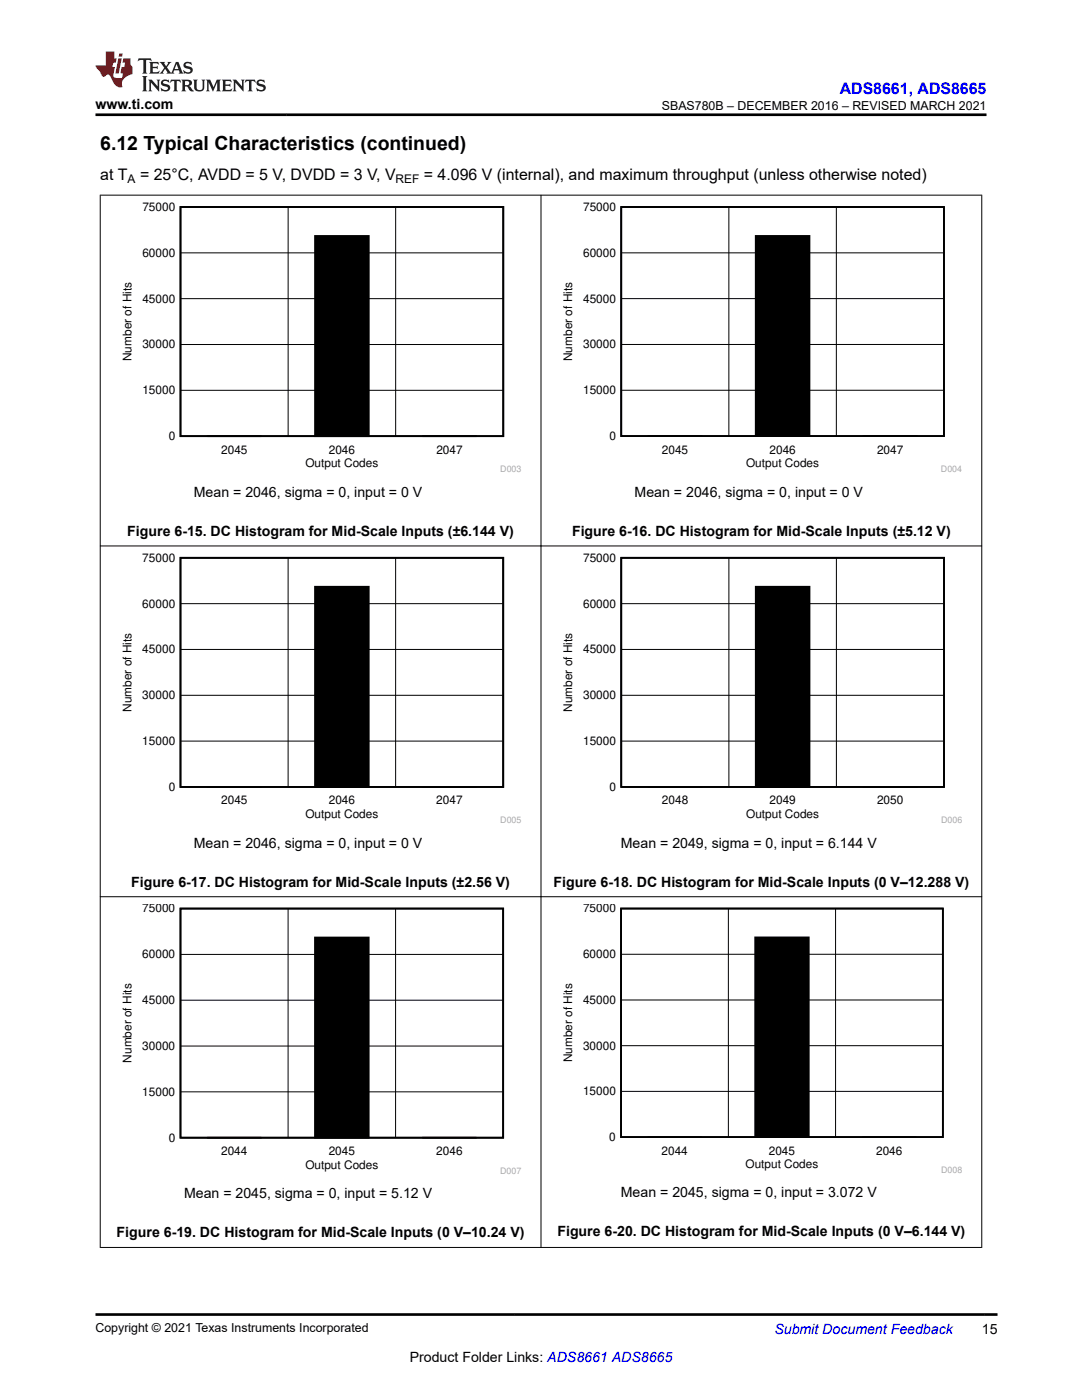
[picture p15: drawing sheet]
<svg xmlns="http://www.w3.org/2000/svg" width="216mm" height="279mm" viewBox="0 0 216 279" stroke-linecap="round" stroke-linejoin="round" font-family="sans-serif">
<defs><g id="words">
<text font-size="3.9" x="20" y="29.9">6.12 Typical Characteristics (continued)</text>
<text font-size="3.2" fill="#00f" x="167.6" y="18.7">ADS8661, ADS8665</text>
<g font-size="3.2">
<text x="20" y="35.8">at T</text>
<text x="27.9" y="35.8">= 25°C, AVDD = 5 V, DVDD = 3 V, V</text>
<text x="84.6" y="35.8">= 4.096 V (internal), and maximum throughput (unless otherwise noted)</text>
</g>
<g font-size="2.8">
<text x="19" y="21.8">www.ti.com</text>
<text x="38.7" y="99.2">Mean = 2046, sigma = 0, input = 0 V</text>
<text x="126.6" y="99.1">Mean = 2046, sigma = 0, input = 0 V</text>
<text x="25.4" y="107">Figure 6-15. DC Histogram for Mid-Scale Inputs (±6.144 V)</text>
<text x="114.1" y="106.9">Figure 6-16. DC Histogram for Mid-Scale Inputs (±5.12 V)</text>
<text x="38.7" y="169.2">Mean = 2046, sigma = 0, input = 0 V</text>
<text x="123.9" y="169.2">Mean = 2049, sigma = 0, input = 6.144 V</text>
<text x="26.2" y="177">Figure 6-17. DC Histogram for Mid-Scale Inputs (±2.56 V)</text>
<text x="110.4" y="177">Figure 6-18. DC Histogram for Mid-Scale Inputs (0 V–12.288 V)</text>
<text x="36.7" y="239.2">Mean = 2045, sigma = 0, input = 5.12 V</text>
<text x="123.9" y="238.9">Mean = 2045, sigma = 0, input = 3.072 V</text>
<text x="23.3" y="247">Figure 6-19. DC Histogram for Mid-Scale Inputs (0 V–10.24 V)</text>
<text x="111.2" y="246.7">Figure 6-20. DC Histogram for Mid-Scale Inputs (0 V–6.144 V)</text>
<text x="195.9" y="266.1">15</text>
<text x="81.8" y="271.7">Product Folder Links: ADS8661 ADS8665</text>
</g>
<text font-size="2.8" fill="#00f" x="154.5" y="266.2">Submit Document Feedback</text>
<g font-size="2.5">
<text x="132.1" y="21.9">SBAS780B – DECEMBER 2016 – REVISED MARCH 2021</text>
<text x="19" y="265.9">Copyright © 2021 Texas Instruments Incorporated</text>
</g>
<g font-size="2.4">
<text x="25.5" y="36.5">A</text>
<text x="78.9" y="36.5">REF</text>
<text x="28.4" y="42.1">75000</text>
<text x="116.4" y="42.1">75000</text>
<text x="28.4" y="51.2">60000</text>
<text x="116.4" y="51.2">60000</text>
<text x="28.4" y="60.4">45000</text>
<text x="116.4" y="60.4">45000</text>
<text x="28.4" y="69.5">30000</text>
<text x="116.4" y="69.5">30000</text>
<text x="26.2" y="72.1" transform="rotate(-90 26.2 72.1)">Number of Hits</text>
<text x="114.2" y="72.1" transform="rotate(-90 114.2 72.1)">Number of Hits</text>
<text x="28.4" y="78.7">15000</text>
<text x="116.4" y="78.7">15000</text>
<text x="33.7" y="87.8">0</text>
<text x="121.6" y="87.8">0</text>
<text x="44.1" y="90.5">2045</text>
<text x="60.9" y="93.2">Output Codes</text>
<text x="65.6" y="90.5">2046</text>
<text x="87.1" y="90.5">2047</text>
<text x="132.1" y="90.5">2045</text>
<text x="148.9" y="93.2">Output Codes</text>
<text x="153.5" y="90.5">2046</text>
<text x="175" y="90.5">2047</text>
<text x="28.4" y="112.1">75000</text>
<text x="116.4" y="112.1">75000</text>
<text x="28.4" y="121.2">60000</text>
<text x="116.4" y="121.2">60000</text>
<text x="28.4" y="130.4">45000</text>
<text x="116.4" y="130.4">45000</text>
<text x="26.2" y="142.1" transform="rotate(-90 26.2 142.1)">Number of Hits</text>
<text x="28.4" y="139.5">30000</text>
<text x="114.2" y="142.1" transform="rotate(-90 114.2 142.1)">Number of Hits</text>
<text x="116.4" y="139.5">30000</text>
<text x="28.4" y="148.7">15000</text>
<text x="116.4" y="148.7">15000</text>
<text x="33.7" y="157.8">0</text>
<text x="44.1" y="160.5">2045</text>
<text x="65.6" y="160.5">2046</text>
<text x="87.1" y="160.5">2047</text>
<text x="121.6" y="157.8">0</text>
<text x="132.1" y="160.5">2048</text>
<text x="153.6" y="160.5">2049</text>
<text x="175" y="160.5">2050</text>
<text x="60.9" y="163.2">Output Codes</text>
<text x="148.9" y="163.2">Output Codes</text>
<text x="28.4" y="182.1">75000</text>
<text x="116.4" y="182.1">75000</text>
<text x="28.4" y="191.3">60000</text>
<text x="116.4" y="191.2">60000</text>
<text x="28.4" y="200.4">45000</text>
<text x="116.4" y="200.3">45000</text>
<text x="28.4" y="209.5">30000</text>
<text x="116.4" y="209.5">30000</text>
<text x="26.2" y="212.1" transform="rotate(-90 26.2 212.1)">Number of Hits</text>
<text x="28.4" y="218.7">15000</text>
<text x="116.4" y="218.6">15000</text>
<text x="33.7" y="227.8">0</text>
<text x="121.6" y="227.7">0</text>
<text x="44.1" y="230.5">2044</text>
<text x="60.9" y="233.2">Output Codes</text>
<text x="65.6" y="230.5">2045</text>
<text x="87" y="230.5">2046</text>
<text x="132" y="230.4">2044</text>
<text x="148.8" y="233.1">Output Codes</text>
<text x="153.4" y="230.4">2045</text>
<text x="174.8" y="230.4">2046</text>
</g>
<text font-size="2.3" x="114.2" y="212" transform="rotate(-90 114.2 212)">Number of Hits</text>
<g font-size="1.8" fill="#a8a8a8">
<text x="99.8" y="94.3">D003</text>
<text x="187.8" y="94.3">D004</text>
<text x="99.8" y="164.3">D005</text>
<text x="187.8" y="164.3">D006</text>
<text x="99.8" y="234.3">D007</text>
<text x="187.8" y="234.1">D008</text>
</g>
</g></defs>
<path d="M36 41.3h64.4v45.7h-64.4zM62.9 47.1h10.7v39.9h-10.7zM41.4 87h10.7zM84.3 87h10.8z" fill="none" stroke="#000" stroke-width=".34"/>
<path d="M36 41.3h64.4v45.7l-64.4 .1zM36 59.6h64.4M36 50.5h64.4M57.5 41.3v45.8M78.9 41.3v45.8M36 77.9h64.4M36 68.8h64.4" fill="none" stroke="#000" stroke-width=".2"/>
<path d="M62.9 47.1h10.7v40h-10.7z" fill-rule="evenodd" fill="#000"/>
<path d="M111.9 40.4h80.1v53.9h-80.1z" fill-rule="evenodd" fill="#fff"/>
<path d="M124 41.3h64.4v45.7h-64.4zM150.8 47.1h10.7v39.9h-10.7zM129.3 87h10.8zM172.3 87h10.7z" fill="none" stroke="#000" stroke-width=".34"/>
<path d="M124 41.3h64.4v45.7h-64.4zM124 59.6h64.4M124 50.5h64.4M145.4 41.3v45.7M166.9 41.3v45.7M124 77.9h64.4M124 68.7h64.4" fill="none" stroke="#000" stroke-width=".2"/>
<path d="M150.8 47.1h10.7v39.9h-10.7z" fill-rule="evenodd" fill="#000"/>
<path d="M24 110.4h80v53.9h-80z" fill-rule="evenodd" fill="#fff"/>
<path d="M36 111.3h64.4v45.8h-64.4zM62.9 117.1h10.7v40h-10.7zM41.4 157.1h10.7zM84.3 157.1h10.7z" fill="none" stroke="#000" stroke-width=".34"/>
<path d="M36 111.3h64.4v45.8h-64.4zM57.5 111.3v45.8M78.9 111.3v45.8M36 138.8h64.4M36 129.6h64.4M36 120.5h64.4M36 147.9h64.4" fill="none" stroke="#000" stroke-width=".2"/>
<path d="M62.9 117.1h10.7v40h-10.7z" fill-rule="evenodd" fill="#000"/>
<path d="M111.9 110.4h80.1v53.9h-80.1z" fill-rule="evenodd" fill="#fff"/>
<path d="M124 111.3h64.4v45.8h-64.4zM150.8 117.1h10.7v40h-10.7zM129.3 157.1h10.8zM172.3 157.1h10.7z" fill="none" stroke="#000" stroke-width=".34"/>
<path d="M124 111.3h64.4v45.8h-64.4zM145.4 111.3v45.8M166.9 111.3v45.8M124 138.8h64.4M124 129.6h64.4M124 120.5h64.4M124 147.9h64.4" fill="none" stroke="#000" stroke-width=".2"/>
<path d="M150.8 117.1h10.7v40h-10.7z" fill-rule="evenodd" fill="#000"/>
<path d="M24 180.4h80v53.9h-80z" fill-rule="evenodd" fill="#fff"/>
<path d="M36 181.3h64.4v45.7h-64.4zM62.8 187.1h10.8v39.9h-10.8zM41.4 227h10.7zM84.3 227h10.7z" fill="none" stroke="#000" stroke-width=".34"/>
<path d="M36 181.3h64.4v45.7l-64.4 .1zM36 199.6h64.4M36 190.5h64.4M57.5 181.3v45.8M78.9 181.3v45.8M36 217.9h64.4M36 208.8h64.4" fill="none" stroke="#000" stroke-width=".2"/>
<path d="M62.8 187.1h10.8v40h-10.8z" fill-rule="evenodd" fill="#000"/>
<path d="M111.9 180.4h80.1v53.7h-80.1z" fill-rule="evenodd" fill="#fff"/>
<path d="M123.9 181.3h64.2v45.6h-64.2zM150.7 187.1h10.7v39.8h-10.7zM129.3 226.9h10.7zM172.1 226.9h10.7z" fill="none" stroke="#000" stroke-width=".34"/>
<g fill="none" stroke="#000" stroke-width=".2">
<path d="M19.9 38.9h176.1M20 38.9v210.1M107.9 38.9v210.1M195.9 38.9v210.1M19.9 109h176.1M19.9 179h176.1M123.9 199.6h64.2M123.9 190.4h64.2M145.3 181.3v45.6M166.7 181.3v45.6M188.1 181.3v45.6M188.1 181.3h-64.2v45.6h64.2"/>
<path d="M123.9 217.8h64.2M123.9 208.7h64.2M19.9 249h176.1"/>
</g>
<path d="M150.7 187.1h10.7v39.8h-10.7z" fill-rule="evenodd" fill="#000"/>
<path d="M27.7 11.6l-.2 .6 .5-.2h.6v.1v2.2l-.2 .4h1l-.2-.4v-2.2v-.1h.5l.5 .2-.1-.6zM29.8 12.4l.2 .3v1.6l-.2 .4h1.9l.1-.6a1.08 1.08 0 0 1-1.3 .2v-.7h.6l.4 .2v-.7l-.4 .2h-.6v-.5l.2-.2a1 1 0 0 1 1 .3l-.1-.5zM31.8 12.4l1 1.1-1 1.2h.9l-.2-.2 .4-.8 .5 .8-.2 .2h1.6l-.2-.2 .1-.5h1l.1 .5-.1 .2h.9l-.2-.4-.8-1.9h-.5l-1 2.1-.8-1.1 .9-1h-.8l.2 .2-.5 .6-.3-.6 .1-.2zM35.2 12.8l.4 1h-.8zM36.8 12.5a.65 .65 0 0 0-.2 .7 .65 .65 0 0 0 .6 .5l.7 .1 .1 .3a.79 .79 0 0 1-.7 .4 .79 .79 0 0 1-.7-.5l.1 .7 .2-.1a.93 .93 0 0 0 1.1 0 .93 .93 0 0 0 .4-.9 1.46 1.46 0 0 0-1.2-.6l-.1-.3a1.09 1.09 0 0 1 1.2 .2l-.2-.6-.1 .1-.6-.2zM28.4 15.2l.2 .4v2.2l-.2 .4h1l-.2-.4v-2.2l.2-.4zM29.6 15.9l.2 .4v1.5l-.2 .4h.8l-.3-.4v-1.3l1.7 1.8v-2l.2-.4h-.8l.2 .2 .1 1.1-1.2-1.3zM32.3 16a.65 .65 0 0 0-.2 .8 .65 .65 0 0 0 .7 .4l.6 .2 .1 .2a.79 .79 0 0 1-.7 .4 .79 .79 0 0 1-.7-.5l.1 .7 .2-.1a.93 .93 0 0 0 1.1 .1 .93 .93 0 0 0 .4-1 1.46 1.46 0 0 0-1.2-.5l-.1-.4a1.09 1.09 0 0 1 1.2 .2l-.2-.6-.1 .1-.6-.1zM34.1 15.9l-.1 .6a.63 .63 0 0 1 .7-.3l.1 1.6-.3 .4h1l-.2-.4v-1.6a.66 .66 0 0 1 .8 .3l-.1-.6zM36.2 15.9l.2 .4v1.5l-.2 .4h.9l-.2-.2v-.7h.5l.1 .2a.79 .79 0 0 0 1.2 .6l-1-.9a.61 .61 0 0 0 .6-.6 .61 .61 0 0 0-.5-.7zM36.9 16.2h.2a.47 .47 0 0 1 .5 .1 .47 .47 0 0 1 .1 .5l-.2 .1-.6 .1zM38.5 15.9l.2 .2a2.27 2.27 0 0 0 .4 2 1.04 1.04 0 0 0 1.7-.7v-1.3l.2-.2h-.8l.2 .4v1.1a.6 .6 0 0 1-.6 .6 .6 .6 0 0 1-.6-.6v-1.1l.3-.4zM41.1 15.9l.2 .4v1.5l-.2 .4h.7l-.2-.4v-1.4l.9 1.9 .8-1.9v1.4l-.2 .4h1l-.3-.4v-1.5l.3-.4h-.8l-.7 1.5-.7-1.5zM44.3 15.9l.2 .4v1.5l-.2 .4h1.9l.1-.6a1.09 1.09 0 0 1-1.3 .2v-.7h.6l.4 .2v-.6l-.4 .2h-.6v-.6l.2-.1a1.01 1.01 0 0 1 1 .3l-.1-.6zM46.4 15.9l.3 .4v1.5l-.3 .4h.8l-.2-.4v-1.3l1.6 1.8v-2l.2-.4h-.7l.2 .2v1.1l-1.2-1.3zM49 15.9l-.1 .6a.63 .63 0 0 1 .8-.3v1.6l-.3 .4h1l-.2-.4v-1.6a.66 .66 0 0 1 .8 .3l-.1-.6zM51.4 16a.65 .65 0 0 0-.2 .8 .65 .65 0 0 0 .6 .4l.6 .2 .2 .2a.79 .79 0 0 1-.8 .4 .79 .79 0 0 1-.6-.5l.1 .7 .2-.1a.93 .93 0 0 0 1 .1 .93 .93 0 0 0 .5-1 1.46 1.46 0 0 0-1.3-.5l-.1-.4a1.09 1.09 0 0 1 1.3 .2l-.2-.6-.2 .1-.5-.1z" fill="#231f20"/>
<path d="M21.1 10.3v2.7h-2v.4l.9 1a.95 .95 0 0 0 .9 .9 .59 .59 0 0 1 .6-.4 .59 .59 0 0 1 .5 .3l.4 .8a1.59 1.59 0 0 0 2.1 1.4 1.61 1.61 0 0 1 1-2.3l1-.3-.1-1.5a1.59 1.59 0 0 1-.4-1.7h-1.4l-.2 .9h.5l-.1 .9h-.5l-.2 .9v.3l.4 .1-.2 .9h-.6a.73 .73 0 0 1-1.1-.7l.3-1.5h-.5l.2-.9h.5l.2-.9h-.5v-1.3zM23.6 11.6l-.6 3.1h.7l.6-3.1zM23.8 10.7l-.1 .6h.7l.1-.6z" fill="#ed1c24"/>
<path d="M19 22.9h177.8M19 262.3h180" fill="none" stroke="#000" stroke-width=".53"/>
<use href="#words"/>
</svg>
